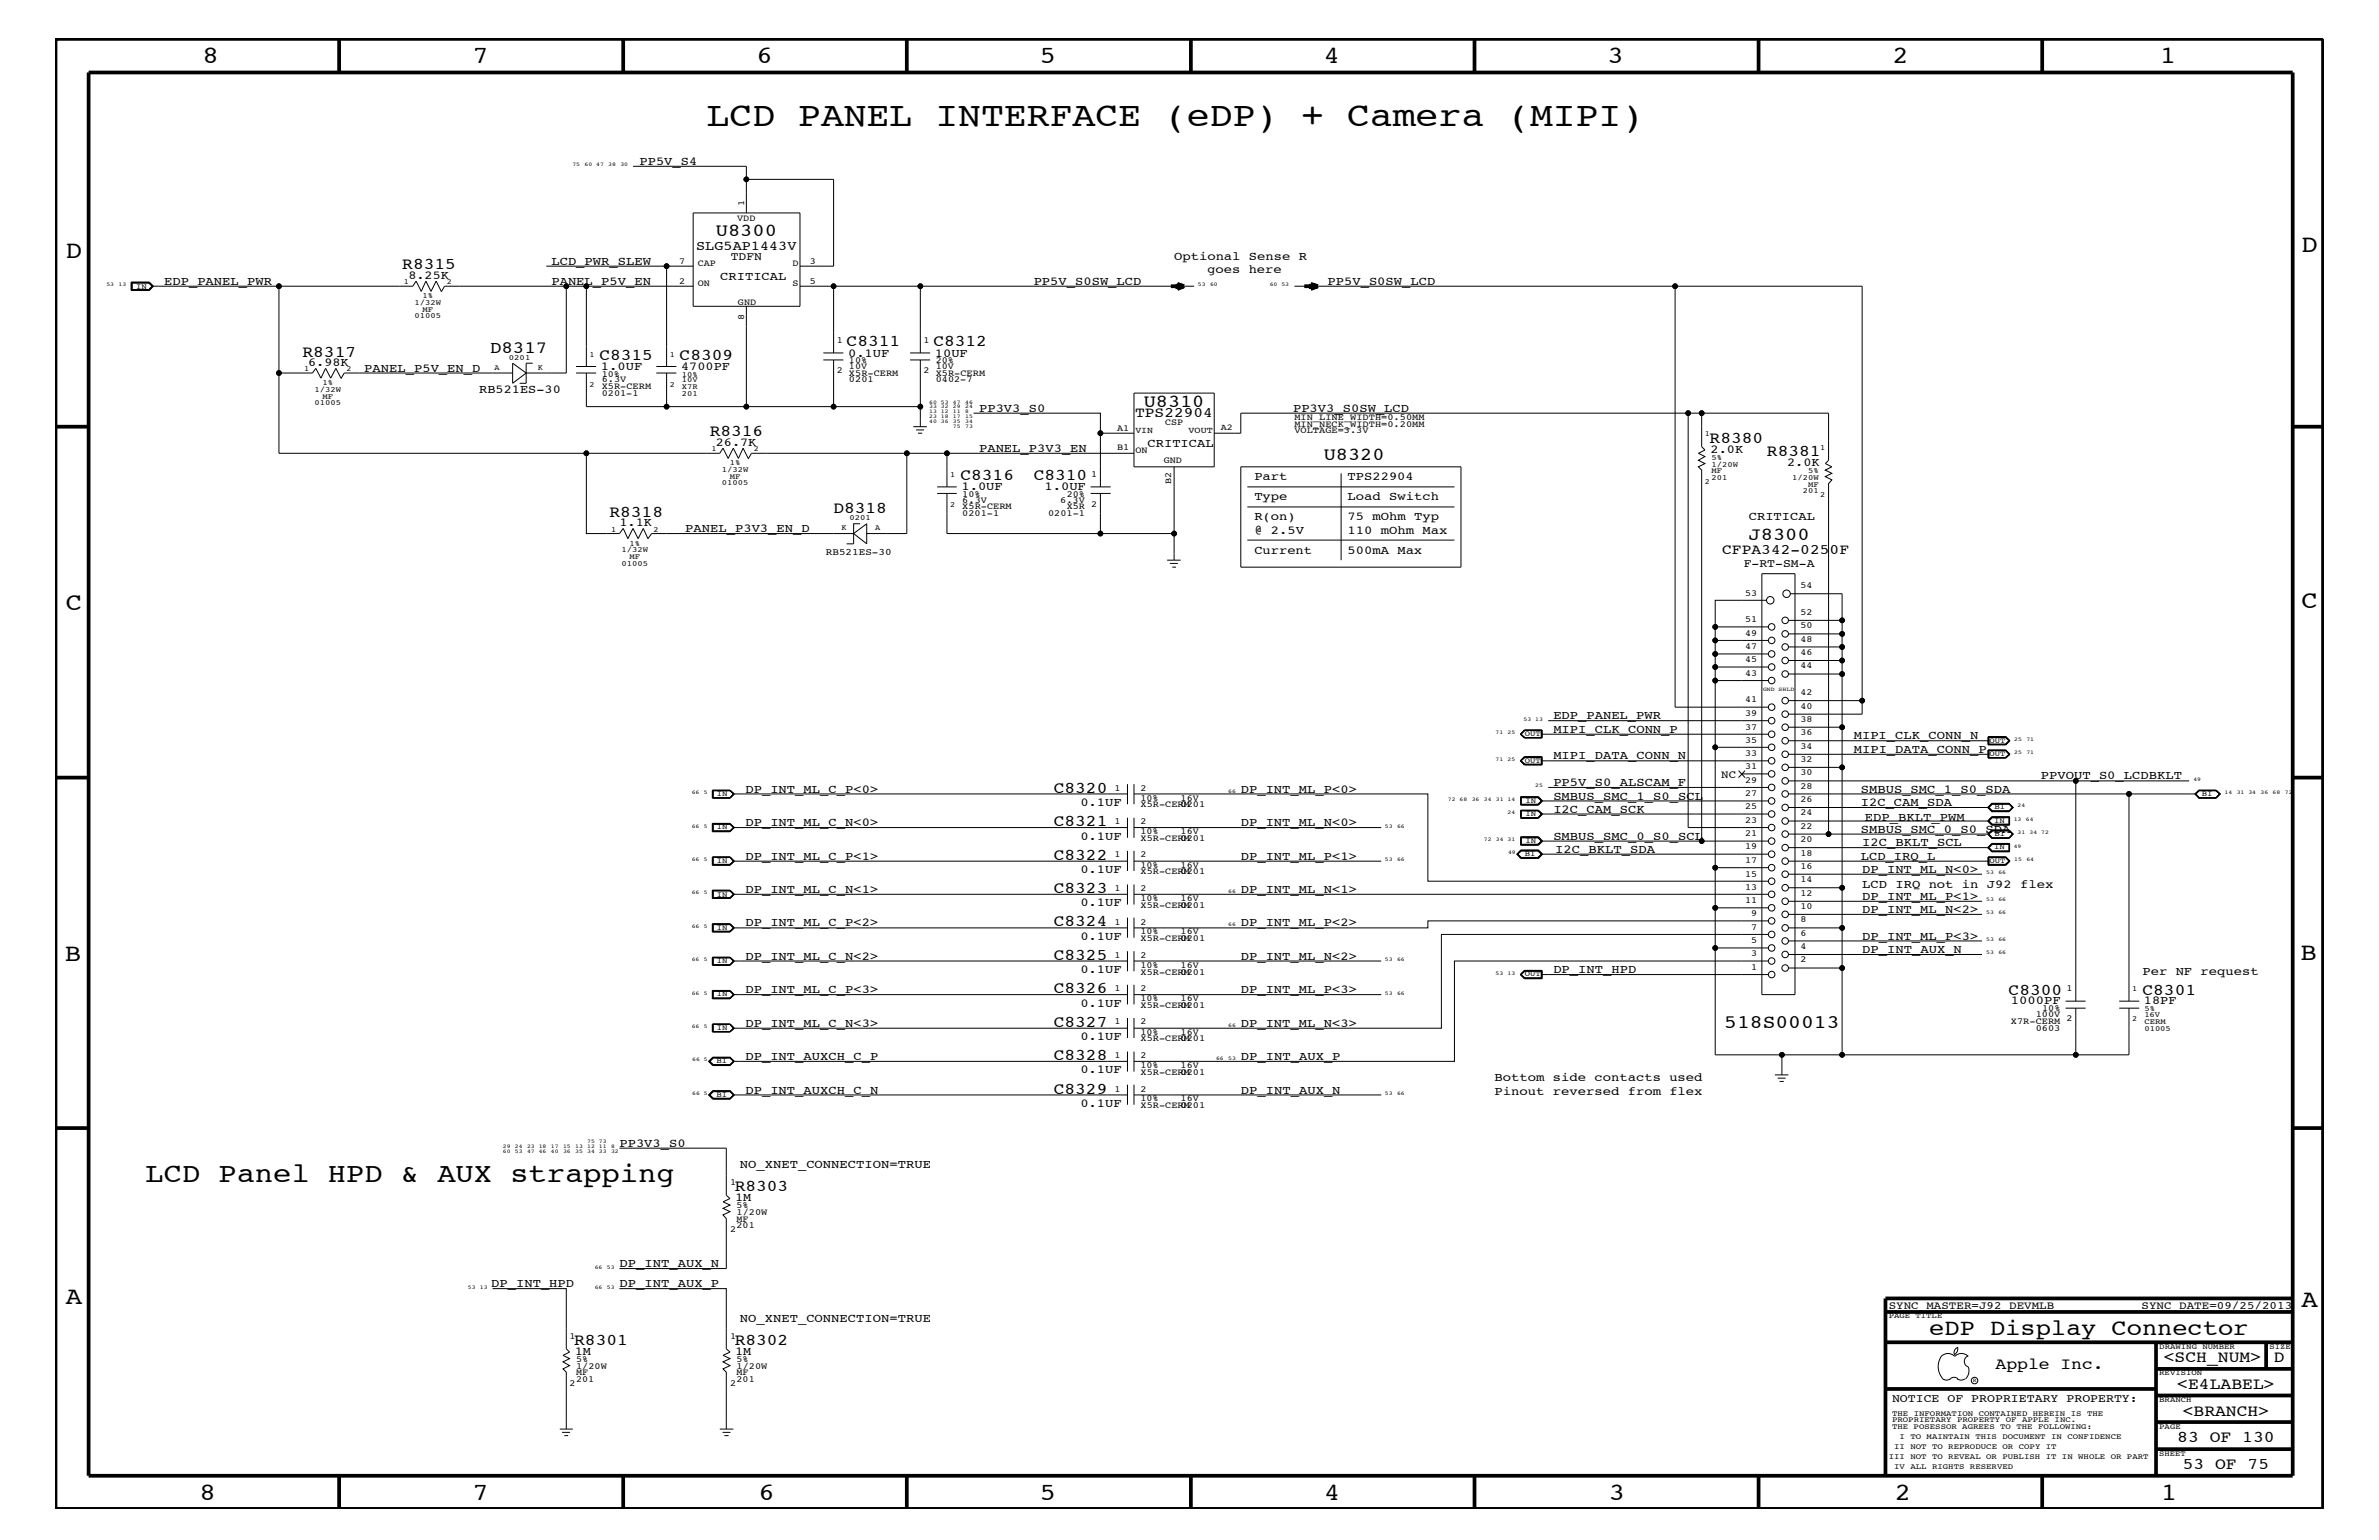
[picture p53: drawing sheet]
<svg xmlns="http://www.w3.org/2000/svg" width="432mm" height="279mm" viewBox="0 0 432 279" stroke-linecap="round" stroke-linejoin="round" font-family="sans-serif">
<defs><g id="words">
<text font-size="6.3" x="128.3" y="22.9">LCD PANEL INTERFACE (eDP) + Camera (MIPI)</text>
<text font-size="5" x="26.4" y="214.4">LCD Panel HPD &amp; AUX strapping</text>
<g font-size="4.5">
<text x="36.7" y="11.5">8</text>
<text x="85.8" y="11.5">7</text>
<text x="137.3" y="11.5">6</text>
<text x="188.7" y="11.5">5</text>
<text x="240.3" y="11.5">4</text>
<text x="291.8" y="11.5">3</text>
<text x="343.5" y="11.5">2</text>
<text x="392" y="11.5">1</text>
<text x="11.9" y="46.8">D</text>
<text x="417.7" y="45.7">D</text>
<text x="11.9" y="110.6">C</text>
<text x="417.7" y="110.4">C</text>
<text x="11.8" y="174.3">B</text>
<text x="417.6" y="174.2">B</text>
<text x="11.9" y="236.7">A</text>
<text x="417.7" y="237.1">A</text>
<text x="36.2" y="272.1">8</text>
<text x="85.8" y="272.1">7</text>
<text x="137.7" y="272.1">6</text>
<text x="188.7" y="272.1">5</text>
<text x="240.4" y="272.1">4</text>
<text x="292" y="272.1">3</text>
<text x="343.9" y="272.1">2</text>
<text x="392.2" y="272.1">1</text>
</g>
<text font-size="4.1" x="350.2" y="242.3">eDP Display Connector</text>
<text font-size="3.5" x="313" y="186.5">518S00013</text>
<g font-size="3.3">
<text x="129.9" y="42.9">U8300</text>
<text x="207.6" y="73.8">U8310</text>
<text x="240.3" y="83.5">U8320</text>
<text x="317.4" y="98">J8300</text>
</g>
<text font-size="3.1" x="88.9" y="64">D8317</text>
<g font-size="3">
<text x="73" y="48.9">R8315</text>
<text x="54.9" y="64.7">R8317</text>
<text x="108.8" y="65.3">C8315</text>
<text x="123.4" y="65.3">C8309</text>
<text x="153.7" y="62.9">C8311</text>
<text x="169.4" y="62.9">C8312</text>
<text x="128.8" y="79.2">R8316</text>
<text x="310.3" y="80.3">R8380</text>
<text x="320.7" y="82.7">R8381</text>
<text x="174.3" y="87.1">C8316</text>
<text x="187.6" y="87.1">C8310</text>
<text x="110.6" y="93.8">R8318</text>
<text x="151.3" y="93.1">D8318</text>
<text x="191.3" y="143.9">C8320</text>
<text x="191.3" y="149.9">C8321</text>
<text x="191.3" y="156">C8322</text>
<text x="191.3" y="162">C8323</text>
<text x="191.3" y="168.1">C8324</text>
<text x="191.3" y="174.2">C8325</text>
<text x="191.3" y="180.2">C8326</text>
<text x="364.6" y="180.5">C8300</text>
<text x="388.9" y="180.5">C8301</text>
<text x="191.3" y="186.3">C8327</text>
<text x="191.3" y="192.3">C8328</text>
<text x="191.3" y="198.4">C8329</text>
<text x="133.3" y="216.1">R8303</text>
<text x="104.2" y="244">R8301</text>
<text x="133.3" y="244">R8302</text>
<text x="362.2" y="248.4">Apple Inc.</text>
<text x="392.7" y="247.1">&lt;SCH_NUM&gt;</text>
<text x="395.2" y="252">&lt;E4LABEL&gt;</text>
<text x="412.7" y="247.1">D</text>
<text x="396.2" y="256.8">&lt;BRANCH&gt;</text>
<text x="395.2" y="261.6">83 OF 130</text>
<text x="396.2" y="266.6">53 OF 75</text>
</g>
<g font-size="2.6">
<text x="206" y="75.7">TPS22904</text>
<text x="312.6" y="100.4">CFPA342-0250F</text>
</g>
<text font-size="2.5" x="126.4" y="45.3">SLG5AP1443V</text>
<g font-size="2.2">
<text x="116.1" y="29.9">PP5V_S4</text>
<text x="213.1" y="47.1">Optional Sense R</text>
<text x="29.8" y="51.7">EDP_PANEL_PWR</text>
<text x="74.1" y="50.7">8.25K</text>
<text x="100.1" y="51.7">PANEL_P5V_EN</text>
<text x="100.1" y="48">LCD_PWR_SLEW</text>
<text x="130.7" y="50.7">CRITICAL</text>
<text x="187.6" y="51.7">PP5V_S0SW_LCD</text>
<text x="219.1" y="49.6">goes here</text>
<text x="241" y="51.7">PP5V_S0SW_LCD</text>
<text x="153.9" y="64.7">0.1UF</text>
<text x="169.7" y="64.7">10UF</text>
<text x="55.9" y="66.4">6.98K</text>
<text x="66.1" y="67.5">PANEL_P5V_EN_D</text>
<text x="87" y="71.3">RB521ES-30</text>
<text x="109.1" y="67.1">1.0UF</text>
<text x="123.6" y="67.1">4700PF</text>
<text x="177.7" y="74.7">PP3V3_S0</text>
<text x="234.7" y="74.7">PP3V3_S0SW_LCD</text>
<text x="129.9" y="80.9">26.7K</text>
<text x="177.7" y="82">PANEL_P3V3_EN</text>
<text x="208.3" y="81.1">CRITICAL</text>
<text x="310.5" y="82.2">2.0K</text>
<text x="174.5" y="88.9">1.0UF</text>
<text x="189.6" y="88.9">1.0UF</text>
<text x="227.7" y="87.1">Part</text>
<text x="244.6" y="87.1">TPS22904</text>
<text x="324.4" y="84.5">2.0K</text>
<text x="112.4" y="95.4">1.1K</text>
<text x="227.7" y="94.3">R(on)</text>
<text x="227.7" y="90.7">Type</text>
<text x="244.6" y="90.7">Load Switch</text>
<text x="244.6" y="94.3">75 mOhm Typ</text>
<text x="317.4" y="94.3">CRITICAL</text>
<text x="124.4" y="96.5">PANEL_P3V3_EN_D</text>
<text x="227.7" y="96.8">@ 2.5V</text>
<text x="227.7" y="100.4">Current</text>
<text x="244.6" y="100.4">500mA Max</text>
<text x="244.6" y="96.8">110 mOhm Max</text>
<text x="281.9" y="130.5">EDP_PANEL_PWR</text>
<text x="281.9" y="137.8">MIPI_DATA_CONN_N</text>
<text x="281.9" y="133">MIPI_CLK_CONN_P</text>
<text x="336.5" y="136.6">MIPI_DATA_CONN_P</text>
<text x="336.5" y="134.1">MIPI_CLK_CONN_N</text>
<text x="135.3" y="143.9">DP_INT_ML_C_P&lt;0&gt;</text>
<text x="225.2" y="143.9">DP_INT_ML_P&lt;0&gt;</text>
<text x="281.9" y="142.6">PP5V_S0_ALSCAM_F</text>
<text x="337.7" y="143.9">SMBUS_SMC_1_S0_SDA</text>
<text x="370.4" y="141.4">PPVOUT_S0_LCDBKLT</text>
<text x="135.3" y="149.9">DP_INT_ML_C_N&lt;0&gt;</text>
<text x="196.1" y="146.2">0.1UF</text>
<text x="225.2" y="149.9">DP_INT_ML_N&lt;0&gt;</text>
<text x="281.9" y="145.1">SMBUS_SMC_1_S0_SCL</text>
<text x="281.9" y="147.5">I2C_CAM_SCK</text>
<text x="337.7" y="146.2">I2C_CAM_SDA</text>
<text x="338.5" y="148.9">EDP_BKLT_PWM</text>
<text x="135.3" y="156">DP_INT_ML_C_P&lt;1&gt;</text>
<text x="196.1" y="152.3">0.1UF</text>
<text x="225.2" y="156">DP_INT_ML_P&lt;1&gt;</text>
<text x="281.9" y="152.3">SMBUS_SMC_0_S0_SCL</text>
<text x="282.3" y="154.8">I2C_BKLT_SDA</text>
<text x="337.7" y="156">LCD_IRQ_L</text>
<text x="337.7" y="151.1">SMBUS_SMC_0_S0_SDA</text>
<text x="338" y="153.5">I2C_BKLT_SCL</text>
<text x="135.3" y="162">DP_INT_ML_C_N&lt;1&gt;</text>
<text x="196.1" y="158.4">0.1UF</text>
<text x="225.2" y="162">DP_INT_ML_N&lt;1&gt;</text>
<text x="338" y="161.1">LCD IRQ not in J92 flex</text>
<text x="338" y="158.4">DP_INT_ML_N&lt;0&gt;</text>
<text x="196.1" y="164.5">0.1UF</text>
<text x="338" y="165.6">DP_INT_ML_N&lt;2&gt;</text>
<text x="338" y="163.3">DP_INT_ML_P&lt;1&gt;</text>
<text x="135.3" y="168.1">DP_INT_ML_C_P&lt;2&gt;</text>
<text x="196.1" y="170.5">0.1UF</text>
<text x="225.2" y="168.1">DP_INT_ML_P&lt;2&gt;</text>
<text x="338" y="172.9">DP_INT_AUX_N</text>
<text x="338" y="170.5">DP_INT_ML_P&lt;3&gt;</text>
<text x="135.3" y="174.2">DP_INT_ML_C_N&lt;2&gt;</text>
<text x="196.1" y="176.6">0.1UF</text>
<text x="225.2" y="174.2">DP_INT_ML_N&lt;2&gt;</text>
<text x="281.9" y="176.6">DP_INT_HPD</text>
<text x="388.9" y="176.8">Per NF request</text>
<text x="135.3" y="180.2">DP_INT_ML_C_P&lt;3&gt;</text>
<text x="196.1" y="182.7">0.1UF</text>
<text x="225.2" y="180.2">DP_INT_ML_P&lt;3&gt;</text>
<text x="365" y="182.2">1000PF</text>
<text x="389.1" y="182.2">18PF</text>
<text x="135.3" y="186.3">DP_INT_ML_C_N&lt;3&gt;</text>
<text x="196.1" y="188.7">0.1UF</text>
<text x="225.2" y="186.3">DP_INT_ML_N&lt;3&gt;</text>
<text x="135.3" y="192.3">DP_INT_AUXCH_C_P</text>
<text x="196.1" y="194.8">0.1UF</text>
<text x="225.2" y="192.3">DP_INT_AUX_P</text>
<text x="271.3" y="196.2">Bottom side contacts used</text>
<text x="135.3" y="198.4">DP_INT_AUXCH_C_N</text>
<text x="196.1" y="200.9">0.1UF</text>
<text x="225.2" y="198.4">DP_INT_AUX_N</text>
<text x="271.3" y="198.7">Pinout reversed from flex</text>
<text x="112.4" y="208.1">PP3V3_S0</text>
<text x="134.3" y="211.9">NO_XNET_CONNECTION=TRUE</text>
<text x="133.4" y="217.9">1M</text>
<text x="89.2" y="233.5">DP_INT_HPD</text>
<text x="112.4" y="229.9">DP_INT_AUX_N</text>
<text x="112.4" y="233.5">DP_INT_AUX_P</text>
<text x="134.3" y="239.9">NO_XNET_CONNECTION=TRUE</text>
<text x="104.3" y="245.8">1M</text>
<text x="133.4" y="245.8">1M</text>
</g>
<g font-size="2.1">
<text x="132.6" y="47.1">TDFN</text>
<text x="316.5" y="102.9">F-RT-SM-A</text>
<text x="343.4" y="254.4">NOTICE OF PROPRIETARY PROPERTY:</text>
</g>
<g font-size="2">
<text x="312.4" y="141.1">NC</text>
<text x="342.8" y="237.4">SYNC_MASTER=J92_DEVMLB</text>
<text x="388.7" y="237.4">SYNC_DATE=09/25/2013</text>
</g>
<text font-size="1.8" x="149.9" y="100.8">RB521ES-30</text>
<g font-size="1.7">
<text x="133.8" y="40.1">VDD</text>
<text x="135" y="37.4" transform="rotate(-90 135 37.4)">1</text>
<text x="123.3" y="47.9">7</text>
<text x="147" y="47.9">3</text>
<text x="123.3" y="51.5">2</text>
<text x="126.7" y="51.9">ON</text>
<text x="126.7" y="48.3">CAP</text>
<text x="143.8" y="48.3">D</text>
<text x="143.8" y="51.9">S</text>
<text x="147" y="51.5">5</text>
<text x="133.9" y="55.3">GND</text>
<text x="135" y="58.1" transform="rotate(-90 135 58.1)">8</text>
<text x="151.9" y="62.3">1</text>
<text x="154.1" y="65.9">10%</text>
<text x="167.6" y="62.3">1</text>
<text x="169.8" y="65.9">20%</text>
<text x="109.2" y="68.4">10%</text>
<text x="109.2" y="70.6">X5R-CERM</text>
<text x="109.2" y="71.8">0201-1</text>
<text x="109.2" y="69.4">6.3V</text>
<text x="151.9" y="67.7">2</text>
<text x="154.1" y="68.2">X5R-CERM</text>
<text x="154.1" y="67">10V</text>
<text x="154.1" y="69.4">0201</text>
<text x="167.6" y="67.7">2</text>
<text x="169.8" y="69.4">0402-7</text>
<text x="169.8" y="67">10V</text>
<text x="169.8" y="68.2">X5R-CERM</text>
<text x="211.5" y="77.2">CSP</text>
<text x="234.9" y="77.4">MIN_NECK_WIDTH=0.20MM</text>
<text x="234.9" y="76.2">MIN_LINE_WIDTH=0.50MM</text>
<text x="202.8" y="81.7">B1</text>
<text x="202.8" y="78.2">A1</text>
<text x="206.1" y="82.2">ON</text>
<text x="211.2" y="83.9">GND</text>
<text x="234.9" y="78.6">VOLTAGE=3.3V</text>
<text x="198" y="86.5">1</text>
<text x="212.6" y="87.7" transform="rotate(-90 212.6 87.7)">B2</text>
<text x="174.7" y="90.1">10%</text>
<text x="174.7" y="92.4">X5R-CERM</text>
<text x="174.7" y="91.2">6.3V</text>
<text x="174.7" y="93.7">0201-1</text>
<text x="190.2" y="93.7">0201-1</text>
<text x="192.4" y="91.2">6.3V</text>
<text x="193.6" y="90.1">20%</text>
<text x="193.6" y="92.4">X5R</text>
<text x="198" y="92">2</text>
<text x="326.8" y="106.7">54</text>
<text x="316.7" y="112.9">51</text>
<text x="316.7" y="108.1">53</text>
<text x="326.8" y="114">50</text>
<text x="326.8" y="111.6">52</text>
<text x="316.7" y="117.8">47</text>
<text x="316.7" y="115.3">49</text>
<text x="326.8" y="118.9">46</text>
<text x="326.8" y="116.4">48</text>
<text x="316.7" y="122.6">43</text>
<text x="316.7" y="120.2">45</text>
<text x="326.8" y="121.3">44</text>
<text x="316.7" y="129.9">39</text>
<text x="316.7" y="127.5">41</text>
<text x="326.8" y="131">38</text>
<text x="326.8" y="128.6">40</text>
<text x="326.8" y="126.2">42</text>
<text x="316.7" y="137.2">33</text>
<text x="316.7" y="134.7">35</text>
<text x="316.7" y="132.4">37</text>
<text x="326.8" y="135.8">34</text>
<text x="326.8" y="133.4">36</text>
<text x="202.3" y="143.5">1</text>
<text x="207" y="143.5">2</text>
<text x="316.7" y="142">29</text>
<text x="316.7" y="139.6">31</text>
<text x="326.8" y="143.1">28</text>
<text x="326.8" y="140.7">30</text>
<text x="326.8" y="138.3">32</text>
<text x="202.3" y="149.5">1</text>
<text x="207" y="149.5">2</text>
<text x="207" y="145.3">10%</text>
<text x="207" y="146.5">X5R-CERM</text>
<text x="214.3" y="146.5">0201</text>
<text x="214.3" y="145.3">16V</text>
<text x="316.7" y="149.3">23</text>
<text x="316.7" y="146.8">25</text>
<text x="316.7" y="144.5">27</text>
<text x="326.8" y="147.9">24</text>
<text x="326.8" y="145.6">26</text>
<text x="202.3" y="155.6">1</text>
<text x="207" y="151.3">10%</text>
<text x="207" y="155.6">2</text>
<text x="207" y="152.6">X5R-CERM</text>
<text x="214.3" y="151.3">16V</text>
<text x="214.3" y="152.6">0201</text>
<text x="316.7" y="154.1">19</text>
<text x="316.7" y="151.8">21</text>
<text x="326.8" y="155.2">18</text>
<text x="326.8" y="152.9">20</text>
<text x="326.8" y="150.4">22</text>
<text x="202.3" y="161.7">1</text>
<text x="207" y="157.4">10%</text>
<text x="207" y="161.7">2</text>
<text x="207" y="158.6">X5R-CERM</text>
<text x="214.3" y="158.6">0201</text>
<text x="214.3" y="157.4">16V</text>
<text x="316.7" y="161.4">13</text>
<text x="316.7" y="159">15</text>
<text x="316.7" y="156.6">17</text>
<text x="326.8" y="160">14</text>
<text x="326.8" y="157.7">16</text>
<text x="202.3" y="167.8">1</text>
<text x="207" y="167.8">2</text>
<text x="207" y="164.7">X5R-CERM</text>
<text x="207" y="163.5">10%</text>
<text x="214.3" y="163.5">16V</text>
<text x="214.3" y="164.7">0201</text>
<text x="316.7" y="163.9">11</text>
<text x="317.8" y="166.2">9</text>
<text x="326.8" y="165">10</text>
<text x="326.8" y="162.5">12</text>
<text x="326.8" y="167.3">8</text>
<text x="202.3" y="173.8">1</text>
<text x="207" y="173.8">2</text>
<text x="207" y="169.5">10%</text>
<text x="207" y="170.7">X5R-CERM</text>
<text x="214.3" y="169.5">16V</text>
<text x="214.3" y="170.7">0201</text>
<text x="317.8" y="173.5">3</text>
<text x="317.8" y="171.1">5</text>
<text x="317.8" y="168.7">7</text>
<text x="326.8" y="172.2">4</text>
<text x="326.8" y="169.8">6</text>
<text x="202.3" y="179.9">1</text>
<text x="207" y="179.9">2</text>
<text x="207" y="175.6">10%</text>
<text x="207" y="176.8">X5R-CERM</text>
<text x="214.3" y="175.6">16V</text>
<text x="214.3" y="176.8">0201</text>
<text x="317.8" y="176">1</text>
<text x="326.8" y="174.6">2</text>
<text x="375.1" y="179.9">1</text>
<text x="202.3" y="185.9">1</text>
<text x="207" y="185.9">2</text>
<text x="207" y="182.9">X5R-CERM</text>
<text x="207" y="181.6">10%</text>
<text x="214.3" y="182.9">0201</text>
<text x="214.3" y="181.6">16V</text>
<text x="365" y="185.8">X7R-CERM</text>
<text x="369.5" y="184.6">100V</text>
<text x="370.7" y="183.5">10%</text>
<text x="375.1" y="185.3">2</text>
<text x="202.3" y="192">1</text>
<text x="207" y="192">2</text>
<text x="207" y="188.9">X5R-CERM</text>
<text x="207" y="187.7">10%</text>
<text x="214.3" y="187.7">16V</text>
<text x="214.3" y="188.9">0201</text>
<text x="369.5" y="187">0603</text>
<text x="207" y="195">X5R-CERM</text>
<text x="207" y="193.7">10%</text>
<text x="214.3" y="195">0201</text>
<text x="214.3" y="193.7">16V</text>
<text x="202.3" y="198.1">1</text>
<text x="207" y="198.1">2</text>
<text x="207" y="199.8">10%</text>
<text x="207" y="201">X5R-CERM</text>
<text x="214.3" y="201">0201</text>
<text x="214.3" y="199.8">16V</text>
<text x="132.5" y="215">1</text>
<text x="133.7" y="219.2">5%</text>
<text x="133.7" y="221.7">MF</text>
<text x="133.7" y="220.4">1/20W</text>
<text x="132.5" y="223.5">2</text>
<text x="133.7" y="222.9">201</text>
<text x="103.4" y="242.9">1</text>
<text x="132.5" y="242.9">1</text>
<text x="103.4" y="251.4">2</text>
<text x="104.6" y="249.5">MF</text>
<text x="104.6" y="250.7">201</text>
<text x="104.6" y="247.1">5%</text>
<text x="104.6" y="248.4">1/20W</text>
<text x="132.5" y="251.4">2</text>
<text x="133.7" y="248.4">1/20W</text>
<text x="133.7" y="247.1">5%</text>
<text x="133.7" y="250.7">201</text>
<text x="133.7" y="249.5">MF</text>
</g>
<g font-size="1.6">
<text x="206.1" y="78.6">VIN</text>
<text x="215.7" y="78.6">VOUT</text>
<text x="221.6" y="78">A2</text>
</g>
<g font-size="1.4">
<text x="24.7" y="52.4">IN</text>
<text x="73.3" y="51.6">1</text>
<text x="81.1" y="51.6">2</text>
<text x="75.2" y="55.3">1/32W</text>
<text x="75.2" y="57.8">01005</text>
<text x="76.7" y="56.6">MF</text>
<text x="76.7" y="54.1">1%</text>
<text x="92.4" y="65.3">0201</text>
<text x="107" y="64.7">1</text>
<text x="121.6" y="64.7">1</text>
<text x="55.2" y="67.3">1</text>
<text x="57.1" y="71.1">1/32W</text>
<text x="58.5" y="69.9">1%</text>
<text x="62.9" y="67.3">2</text>
<text x="89.7" y="67.1">A</text>
<text x="97.6" y="67.1">K</text>
<text x="107" y="70.1">2</text>
<text x="121.6" y="70.1">2</text>
<text x="123.8" y="69.4">10V</text>
<text x="123.8" y="71.8">201</text>
<text x="123.8" y="68.4">10%</text>
<text x="123.8" y="70.6">X7R</text>
<text x="57.1" y="73.5">01005</text>
<text x="58.5" y="72.3">MF</text>
<text x="129.1" y="81.9">1</text>
<text x="136.8" y="81.9">2</text>
<text x="309.5" y="79.2">1</text>
<text x="310.6" y="83.5">5%</text>
<text x="330.4" y="81.6">1</text>
<text x="131" y="88.1">01005</text>
<text x="131" y="85.6">1/32W</text>
<text x="132.5" y="86.9">MF</text>
<text x="132.5" y="84.4">1%</text>
<text x="172.5" y="86.5">1</text>
<text x="309.5" y="87.7">2</text>
<text x="310.6" y="84.7">1/20W</text>
<text x="310.6" y="85.9">MF</text>
<text x="310.6" y="87.1">201</text>
<text x="325.3" y="87.1">1/20W</text>
<text x="327.2" y="89.5">201</text>
<text x="328.2" y="85.9">5%</text>
<text x="328.2" y="88.3">MF</text>
<text x="154.2" y="94.3">0201</text>
<text x="172.5" y="92">2</text>
<text x="330.4" y="90.1">2</text>
<text x="110.9" y="96.5">1</text>
<text x="112.8" y="100.2">1/32W</text>
<text x="114.3" y="99">1%</text>
<text x="114.3" y="101.4">MF</text>
<text x="118.6" y="96.5">2</text>
<text x="152.7" y="96.2">K</text>
<text x="158.8" y="96.2">A</text>
<text x="112.8" y="102.6">01005</text>
<text x="276.8" y="133.5">OUT</text>
<text x="361.1" y="137.2">OUT</text>
<text x="361.1" y="134.7">OUT</text>
<text x="276.8" y="138.4">OUT</text>
<text x="130.1" y="144.5">IN</text>
<text x="276.9" y="145.7">IN</text>
<text x="276.9" y="148.1">IN</text>
<text x="361.9" y="149.3">IN</text>
<text x="362" y="146.8">BI</text>
<text x="399.6" y="144.5">BI</text>
<text x="130.1" y="150.5">IN</text>
<text x="276.8" y="155.4">BI</text>
<text x="276.9" y="152.9">IN</text>
<text x="361.9" y="154.1">IN</text>
<text x="362" y="151.8">BI</text>
<text x="130.1" y="156.6">IN</text>
<text x="361.1" y="156.6">OUT</text>
<text x="130.1" y="162.7">IN</text>
<text x="130.1" y="168.7">IN</text>
<text x="130.1" y="174.8">IN</text>
<text x="276.8" y="177.2">OUT</text>
<text x="387" y="179.9">1</text>
<text x="130.1" y="180.8">IN</text>
<text x="387" y="185.3">2</text>
<text x="389.2" y="185.8">CERM</text>
<text x="389.2" y="183.5">5%</text>
<text x="389.2" y="184.6">16V</text>
<text x="130.1" y="186.9">IN</text>
<text x="389.2" y="187">01005</text>
<text x="130" y="192.9">BI</text>
<text x="130" y="199">BI</text>
<text x="342.8" y="239.2">PAGE TITLE</text>
<text x="391.9" y="244.7">DRAWING NUMBER</text>
<text x="411.9" y="244.7">SIZE</text>
<text x="391.9" y="249.5">REVISION</text>
<text x="343.4" y="256.8">THE INFORMATION CONTAINED HEREIN IS THE</text>
<text x="391.9" y="254.4">BRANCH</text>
<text x="343.4" y="258">PROPRIETARY PROPERTY OF APPLE INC.</text>
<text x="343.4" y="259.3">THE POSESSOR AGREES TO THE FOLLOWING:</text>
<text x="343.8" y="262.9">II NOT TO REPRODUCE OR COPY IT</text>
<text x="344.8" y="261.1">I TO MAINTAIN THIS DOCUMENT IN CONFIDENCE</text>
<text x="391.9" y="259.3">PAGE</text>
<text x="342.8" y="264.7">III NOT TO REVEAL OR PUBLISH IT IN WHOLE OR PART</text>
<text x="343.8" y="266.6">IV ALL RIGHTS RESERVED</text>
<text x="391.9" y="264.1">SHEET</text>
</g>
<g font-size="1">
<text x="103.9" y="30.2">75</text>
<text x="106.1" y="30.2">60 47</text>
<text x="110.4" y="30.2">38</text>
<text x="112.6" y="30.2">30</text>
<text x="19.3" y="51.9">53</text>
<text x="21.5" y="51.9">13</text>
<text x="217.4" y="51.9">53</text>
<text x="219.6" y="51.9">60</text>
<text x="230.5" y="51.9">60 53</text>
<text x="168.7" y="75">13 12</text>
<text x="168.7" y="75.9">23 18</text>
<text x="168.7" y="74.1">33 32</text>
<text x="168.7" y="76.7">40 36</text>
<text x="168.7" y="73.3">60 53</text>
<text x="173" y="75">11</text>
<text x="173" y="75.9">17</text>
<text x="173" y="74.1">29</text>
<text x="173" y="76.7">35</text>
<text x="173" y="73.3">47</text>
<text x="173" y="77.6">75</text>
<text x="175.2" y="75">8</text>
<text x="175.2" y="75.9">15</text>
<text x="175.2" y="74.1">24</text>
<text x="175.2" y="76.7">34</text>
<text x="175.2" y="73.3">46</text>
<text x="175.2" y="77.6">73</text>
<text x="320" y="125.4">GND SHLD</text>
<text x="276.5" y="130.8">53 13</text>
<text x="271.4" y="133.2">71</text>
<text x="273.6" y="133.2">25</text>
<text x="365.6" y="136.8">25</text>
<text x="365.6" y="134.4">25</text>
<text x="367.8" y="136.8">71</text>
<text x="367.8" y="134.4">71</text>
<text x="222.9" y="143.9">66</text>
<text x="271.4" y="138">71</text>
<text x="273.6" y="138">25</text>
<text x="278.6" y="142.9">25</text>
<text x="398.1" y="141.7">49</text>
<text x="125.6" y="144">66</text>
<text x="127.8" y="144">5</text>
<text x="262.8" y="145.3">72 68</text>
<text x="267.1" y="145.3">36</text>
<text x="269.3" y="145.3">34</text>
<text x="271.5" y="145.3">31 14</text>
<text x="273.6" y="147.7">24</text>
<text x="365.5" y="149">13</text>
<text x="366.2" y="146.5">24</text>
<text x="367.7" y="149">64</text>
<text x="403.8" y="144">14</text>
<text x="406" y="144">31 34</text>
<text x="410.3" y="144">36</text>
<text x="412.5" y="144">68</text>
<text x="414.7" y="144">72</text>
<text x="125.6" y="150.1">66</text>
<text x="127.8" y="150.1">5</text>
<text x="251.4" y="150.1">53</text>
<text x="253.6" y="150.1">66</text>
<text x="269.3" y="152.6">72</text>
<text x="271.5" y="152.6">34 31</text>
<text x="273.7" y="155">49</text>
<text x="365.5" y="153.8">49</text>
<text x="366.2" y="151.3">31</text>
<text x="368.4" y="151.3">34 72</text>
<text x="125.6" y="156.2">66</text>
<text x="127.8" y="156.2">5</text>
<text x="222.9" y="162">66</text>
<text x="251.4" y="156.2">53</text>
<text x="253.6" y="156.2">66</text>
<text x="360.5" y="158.6">53</text>
<text x="362.7" y="158.6">66</text>
<text x="365.6" y="156.2">15</text>
<text x="367.8" y="156.2">64</text>
<text x="125.6" y="162.2">66</text>
<text x="127.8" y="162.2">5</text>
<text x="360.5" y="165.9">53</text>
<text x="360.5" y="163.5">53</text>
<text x="362.7" y="165.9">66</text>
<text x="362.7" y="163.5">66</text>
<text x="125.6" y="168.3">66</text>
<text x="127.8" y="168.3">5</text>
<text x="222.9" y="168.1">66</text>
<text x="360.5" y="173.2">53</text>
<text x="360.5" y="170.7">53</text>
<text x="362.7" y="173.2">66</text>
<text x="362.7" y="170.7">66</text>
<text x="125.6" y="174.4">66</text>
<text x="127.8" y="174.4">5</text>
<text x="251.4" y="174.4">53</text>
<text x="253.6" y="174.4">66</text>
<text x="271.4" y="176.8">53</text>
<text x="273.6" y="176.8">13</text>
<text x="125.6" y="180.5">66</text>
<text x="127.8" y="180.5">5</text>
<text x="251.4" y="180.5">53</text>
<text x="253.6" y="180.5">66</text>
<text x="125.6" y="186.5">66</text>
<text x="127.8" y="186.5">5</text>
<text x="222.9" y="186.3">66</text>
<text x="125.6" y="192.6">66 5</text>
<text x="220.7" y="192.3">66</text>
<text x="222.9" y="192.3">53</text>
<text x="125.6" y="198.7">66 5</text>
<text x="251.4" y="198.7">53</text>
<text x="253.6" y="198.7">66</text>
<text x="91.3" y="208.3">29</text>
<text x="91.3" y="209.2">60</text>
<text x="93.5" y="208.3">24</text>
<text x="93.5" y="209.2">53</text>
<text x="95.7" y="208.3">23 18</text>
<text x="95.7" y="209.2">47 46</text>
<text x="100" y="208.3">17</text>
<text x="100" y="209.2">40</text>
<text x="102.2" y="208.3">15</text>
<text x="102.2" y="209.2">36</text>
<text x="104.4" y="208.3">13</text>
<text x="104.4" y="209.2">35</text>
<text x="106.6" y="208.3">12 11</text>
<text x="106.6" y="207.5">75 73</text>
<text x="106.6" y="209.2">34 33</text>
<text x="110.9" y="208.3">8</text>
<text x="110.9" y="209.2">32</text>
<text x="84.9" y="233.8">53</text>
<text x="87.1" y="233.8">13</text>
<text x="107.9" y="230.2">66</text>
<text x="107.9" y="233.8">66</text>
<text x="110.2" y="230.2">53</text>
<text x="110.2" y="233.8">53</text>
<text x="358.1" y="250.7">R</text>
</g>
</g></defs>
<g fill="none" stroke="#000" stroke-width=".18">
<path d="M114.9 30.2h20.6v8.4M125.8 38.6h19.4v17h-19.4zM135.5 32.5h15.8v15.8h-6.1M23.8 51.2h3.3l.8 .7-.8 .8h-3.3zM23.9 52.7v-1.4h3.2l.7 .6-.7 .8M24 51.3h3l.7 .6-.7 .7h-3zM27 51.3l.6 .6M27.6 51.9l-.6 .6h-3M27.6 51.9h23M80.1 52.9l-.9-1.9-1 1.9-.9-1.9-.8 1.9-1-1.9-.6 .9h-24.3v15.8M99.1 48.3h21.9v18.2M102.8 51.9v15.8h-7.3"/>
<path d="M106.4 51.9v14.6M121 48.3h4.8M125.8 51.9h-45.1l-.6 1M135.5 55.6v18.2M145.2 51.9h6.1v12.1M151.3 51.9h15.7M216.7 51.9h-49.7v12.1M234.9 51.9h103.1v77.7h-13.4M304 51.9v76.4h17M61.9 68.6l-.9-1.8-1 1.8-.9-1.8-.8 1.8-1-1.8-.6 .9h-6.1v14.5h55.8M93 67.7h-30.5l-.6 1M93 65.9l2.5 1.8-2.5 1.8z"/>
<path d="M96.7 65.9h-1.2v3.6h-1.2M104.6 66.5h3.6M104.6 67.7h3.6M106.4 67.7v6.1h14.6M119.1 67.7h3.7M119.1 66.5h3.7M121 67.7v6.1h14.5M135.5 73.8h15.8M149.4 64h3.7M149.4 65.3h3.7M151.3 65.3v8.5h15.7M165.2 64h3.6"/>
<path d="M165.2 65.3h3.6M165.8 77.4h2.4M166.3 78h1.4M166.6 78.6h.8M167 65.3v12.1M176.7 75h23v3.6M199.7 78.6h6.1M199.7 78.6v9.7M205.8 71.3h14.6v13.4h-14.6zM306.4 75v75.1h14.6M308.9 75h-83.7v3.6h-4.8M135.8 83.2l-.9-1.9-.9 1.9-.9-1.9-.9 1.9-1-1.9-.6 .9h-24.2v14.6h6l.7-.9 .9 1.8 .9-1.8 .9 1.8 1-1.8 .8 1.8 .7-.9h36.6l2.4 1.9v-3.7l-2.4 1.8"/>
<path d="M156.1 95h-1.2v3.7h-1.2M164.6 82.2v14.6h-7.3M170.1 89.5h3.6M170.1 88.3h3.6M171.9 82.2v6.1M171.9 89.5v7.3h27.8M198 88.3h3.6M198 89.5h3.6M199.7 89.5v7.3h13.4M205.8 82.2h-69.4l-.6 1.1M213.1 84.7v16.9M225.2 84.7h40v18.2h-40z"/>
<path d="M226.4 88.3h37.6M226.4 92h37.6M226.4 98h37.6M243.4 85.9v15.7M211.8 101.6h2.5M212.3 102.2h1.5M212.8 102.9h.6M319.8 104.1h6v76.4h-6zM320.6 108.9h-9.3v4.8M321 118.6h-9.7v2.4M321 116.2h-9.7v2.4M321 113.7h-9.7v2.5"/>
<path d="M324.6 119.8h9.7v2.5M324.6 117.4h9.7v2.4M324.6 115h9.7v2.4M324.6 112.6h9.7v2.4M325 107.7h9.3v4.9M275.9 138l.8-.7h3.2v1.5h-3.2zM276 138l.7-.6h3.1v1.3h-3.1zM276 133.2l.7 .6h3.1M276 133.2l.7 .7M276.1 138l.7-.6h2.9v1.2h-2.9zM276.7 132.4h3.2v1.5h-3.2M276.7 132.4l-.7 .8"/>
<path d="M276.7 132.4l-.8 .8 .8 .7M276.8 132.5l-.7 .7 .7 .6M279.7 138h41.3M279.7 133.2h41.3M279.7 132.5v1.3M279.8 132.5h-3.1l-.7 .7M279.8 132.4v1.5M281 130.8h40M315.6 139.8l1.1 1.3M316.7 139.8l-1.1 1.3M321 135.6h-9.7v21.8M321 123.5h-9.7v12.1"/>
<path d="M321 121h-9.7v2.5M324.6 122.3h9.7v9.6M324.6 136.8h36.4M324.6 139.2h9.7M324.6 134.4h36.4M324.6 131.9h9.7M324.6 127.1h13.4M334.3 131.9v36.4M360.8 133.7h3.3M360.8 133.6h3.3l.7 .8-.7 .8h-3.3zM360.8 135.1h3.3M360.9 133.7v1.4"/>
<path d="M360.9 136.2h3.2l.6 .6-.6 .6h-3.2zM361 136.2v1.2M361 133.8h3l.7 .6-.7 .6h-3zM364 136.2l.7 .6-.7 .6M364.1 136.1h-3.3v1.4h3.3M364.1 136.1l.7 .7-.7 .7M364.1 136.1l.6 .7-.6 .7M364.1 133.7l.6 .7-.6 .7M129.3 143.4h3.2l.8 .6-.8 .8h-3.2zM129.3 149.4h3.2l.8 .7-.8 .8h-3.2zM129.3 155.5h3.2l.8 .7-.8 .8h-3.2zM129.4 144.7h3.1"/>
<path d="M129.4 143.4v1.4M129.4 155.5v1.4h3.1l.8-.7M129.4 156.8h3.1M129.4 143.5h3.1M129.4 155.6h3.1M129.5 143.5v1.2M129.5 149.5h3l.6 .6-.6 .6h-3zM129.5 155.6v1.2M132.5 143.5l.7 .5-.7 .7M132.5 149.5l.7 .6-.7 .7M132.5 155.6l.7 .6-.7 .6M132.5 143.5l.6 .5"/>
<path d="M132.5 155.6l.6 .6M132.5 149.5h-3.1v1.3h3.1M132.5 149.5l.8 .6M133.1 150.1h71.5M133.1 144h71.5M133.1 156.2h71.5M133.1 144l-.6 .7M133.1 156.2l-.6 .6M133.3 150.1l-.8 .7M204.6 142.3v3.6M204.6 148.4v3.6M204.6 154.4v3.6"/>
<path d="M205.8 142.3v3.6M205.8 148.4v3.6M205.8 154.4v3.6M205.8 144h53.4v15.9h61.8M205.8 150.1h44.9M205.8 156.2h44.9M275.3 155l.8-.7h3.1l.7 .7-.7 .7h-3.1zM275.4 155l.7-.6h3l.7 .6-.7 .6h-3zM276 154.2h3.2l.8 .8-.8 .7h-3.2l-.7-.7zM276 144.6h3.2l.8 .7-.8 .8h-3.2zM276 151.8h3.2l.8 .8-.8 .8h-3.2zM276.1 144.7h3l.6 .6"/>
<path d="M276.1 152h3l.6 .6M276.1 154.4h3l.6 .6h41.3M276.1 154.4l-.6 .6 .6 .6h3l.6-.6M276.1 151.9h3l.7 .7-.7 .6h-3zM279.1 146l.7-.7-.7-.7h-3v1.4M279.1 147.1h-3v1.3h3M279.1 147.1l.7 .6-.7 .7M279.1 147.1l.6 .6M279.2 147l.8 .7-.8 .7M279.2 144.6l.7 .7-.7 .7h-3.2M279.2 147l.7 .7-.7 .7M279.2 151.8l.7 .8-.7 .7h-3.2"/>
<path d="M279.2 147h-3.2v1.4h3.2M279.7 145.3l-.6 .6h-3M279.7 147.7l-.6 .7M279.7 152.6l-.6 .6M279.7 145.3h41.3M279.7 147.7h41.3M279.7 152.6h41.3M281 142.9h40M316.1 140.4h4.9M321 157.4h-9.7v7.3M324.6 144h73.9l.7-.5h3l.6 .5-.6 .7h-3l-.7-.7M324.6 141.7h52.2"/>
<path d="M324.6 149h36.4M324.6 153.8h36.4M324.6 156.2h36.4M324.6 158.6h35.1M331.9 151.3v-63.6l.6-.6-1.2-.6 1.2-.6-1.2-.6 1.2-.6-1.2-.6 .6-.6v-8.5h-23v6.1l.6 .5-1.2 .6 1.2 .6-1.2 .7 1.2 .6-1.2 .6 .6 .6v67.3M360.8 153.8l.7-.8h3.2v1.5h-3.2zM360.8 146.5l.7-.8h3.2l.7 .8-.7 .8h-3.2zM360.8 151.3l.7-.7h3.2l.7 .7-.7 .8h-3.2zM360.8 155.5h3.3l.7 .7-.7 .8h-3.3zM360.8 151.3l.7-.6h3.2l.6 .6-.6 .8h-3.2zM360.9 155.6h3.2l.6 .6-.6 .6h-3.2zM361 149l.6 .5"/>
<path d="M361 153.8l.6 .6h3.1M361 155.6v1.2M361 146.5l.6 .6h3.1l.6-.6-.6-.6h-3.1l-.6 .6h-36.4M361 151.3l.6 .7h3.1M361.5 148.2l-.7 .8 .7 .6h3.2M361.5 153.1l-.7 .7 .7 .7M361.5 154.5h3.2M361.5 148.3h3.2v1.2h-3.2l-.6-.5zM361.5 148.2h3.2v1.5h-3.2l-.7-.7zM361.5 153.1h3.2M361.5 153.1l-.6 .7 .6 .7M364 155.6l.7 .6-.7 .6"/>
<path d="M364.1 155.5l.6 .7-.6 .7h-3.3M364.7 148.4h-3.1l-.6 .6M364.7 153.2h-3.1l-.6 .6M364.7 150.7h-3.1l-.6 .6h-36.4M364.7 145.8h-3.2l-.7 .7 .7 .7h3.2M364.7 145.8l.6 .7-.6 .7M364.7 150.7l.6 .6-.6 .7M364.7 153.1v1.4M364.7 145.8h-3.2l-.6 .7 .6 .7h3.2M364.7 150.7h-3.2l-.6 .6 .6 .7h3.2M386.4 144v37.6M397.3 141.7h-20.5v39.9"/>
<path d="M398.5 144l.6-.5h3.2l.5 .5-.5 .7h-3.2zM402.3 143.4h-3.2l-.7 .6 .7 .8h3.2M402.3 143.4l.7 .6-.7 .8M402.3 143.4l.6 .6-.6 .8M129.3 161.5h3.2l.8 .7-.8 .8h-3.2zM129.3 167.6h3.2l.8 .7-.8 .8h-3.2zM129.3 173.7h3.2l.8 .7-.8 .7h-3.2zM129.3 179.7h3.2l.8 .8-.8 .7h-3.2zM129.4 173.7v1.4M129.4 175h3.1M129.4 173.8h3.1M129.5 161.7h3l.6 .5-.6 .6h-3z"/>
<path d="M129.5 167.8h3l.6 .5-.6 .6h-3zM129.5 173.8v1.2M129.5 179.9h3l.6 .6-.6 .5h-3zM132.5 161.6l.7 .6-.7 .7h-3.1M132.5 167.7l.7 .6-.7 .7M132.5 173.8l.7 .6-.7 .6M132.5 179.8l.7 .7-.7 .6M132.5 173.8l.6 .6M132.5 161.6h-3.1v1.4M132.5 167.7h-3.1v1.3h3.1M132.5 179.8h-3.1v1.3h3.1M132.5 161.6l.8 .6"/>
<path d="M132.5 167.7l.8 .6M132.5 179.8l.8 .7M133.1 162.2h71.5M133.1 168.3h71.5M133.1 174.4h71.5M133.1 174.4l-.6 .6M133.3 168.3l-.8 .7M204.6 160.5v3.6M204.6 166.5v3.6M204.6 172.6v3.6M204.6 178.7v3.5M205.8 160.5v3.6"/>
<path d="M205.8 166.5v3.6M205.8 172.6v3.6M205.8 178.7v3.5M205.8 162.2h115.2M205.8 174.4h44.9M276 176.8l.7-.7h3.1v1.4h-3.1zM276.1 176.8l.7-.6h2.9v1.2h-2.9zM276.7 176.1h3.2v1.5h-3.2l-.8-.8zM279.7 176.8h41.3M311.3 172v19.4h12.1v3.6M321 164.7h-9.7v7.3h9.7M321 167.1h-61.8v1.2h-53.4"/>
<path d="M321 169.5h-59.4v17h-55.8M321 174.4h-57v18.2h-58.2M324.6 175.6h9.7v15.8M324.6 168.3h9.7v7.3M324.6 161.1h9.7M324.6 163.5h35.1M324.6 165.9h35.1M324.6 170.7h35.1M324.6 173.2h35.1M129.3 185.8h3.2l.8 .7-.8 .7h-3.2zM129.4 197.9l-.7 .8 .7 .6h3.1l.8-.6M129.4 197.9l-.8 .8 .8 .7h3.1l.8-.7"/>
<path d="M129.4 185.8v1.4M129.4 187.1h3.1M129.4 185.9h3.1M129.4 191.9h3.1l.8 .7-.8 .6h-3.1l-.7-.6zM129.4 191.8h3.1l.8 .8-.8 .7h-3.1l-.8-.7zM129.4 197.9h3.1l.8 .8M129.5 191.9h3l.7 .7-.7 .6h-3l-.7-.6zM129.5 198h3l.7 .7-.7 .6h-3l-.7-.6zM129.5 185.9v1.2M132.5 185.9l.7 .6-.7 .6M132.5 185.9l.6 .6M133.1 180.5h71.5"/>
<path d="M133.1 186.5h71.5M133.1 186.5l-.6 .6M133.3 180.5l-.8 .6M204.6 192.6h-71.5l-.6-.6h-3l-.6 .6 .6 .6h3l.6-.6M204.6 198.7h-71.5l-.6-.6h-3l-.6 .6 .6 .5h3l.6-.5M204.6 184.7v3.6M204.6 190.8v3.6M204.6 196.8v3.6M205.8 184.7v3.6M205.8 190.8v3.6M205.8 196.8v3.6M205.8 180.5h44.9"/>
<path d="M205.8 198.7h44.9M322.2 195h2.4M322.7 195.6h1.4M323 196.2h.8M323.4 191.4h10.9M374.9 181.6h3.6M374.9 182.9h3.6M376.8 182.9v8.5h-42.5M384.6 182.9h3.7M384.6 181.6h3.7M386.4 182.9v8.5h-9.6M112.4 208.3h19.4v8.6l.7 .6-1.3 .5 1.3 .6-1.3 .6 1.3 .6-1.3 .6 .6 .7v9.1h-19.4"/>
<path d="M89.4 233.8h13.4v10.9l.6 .6-1.2 .6 1.2 .6-1.2 .6 1.2 .7-1.2 .6 .6 .5v10.4M112.4 233.8h19.4v10.9l.7 .6-1.3 .6 1.3 .6-1.3 .6 1.3 .7-1.3 .6 .6 .5v10.4M101.6 259.3h2.4M102 259.9h1.5M130.6 259.3h2.5M131.1 259.9h1.5M352.3 246.1a1.72 1.72 0 0 1 2.5 0 1.69 1.69 0 0 1 2.4 0M352.4 246a3.2 3.2 0 0 0 .4 4.3l.8 .1 .4-.2M354 250.2l.7-.3 .7 .3M355.2 250.2l.7 .2 .7-.2M355.3 244.4v.3a1.18 1.18 0 0 1-.6 1.1M355.4 244.4a.99 .99 0 0 0-.6 1.4"/>
<path d="M357.2 246a1.04 1.04 0 0 0-.7 1 1.04 1.04 0 0 0 .7 1M357.3 248l.1 .7a2.11 2.11 0 0 1-.6 1.5M102.4 260.5h.7M131.5 260.5h.7"/>
<circle cx="135.5" cy="32.5" r=".42"/>
<circle cx="50.6" cy="51.9" r=".42"/>
<circle cx="102.8" cy="51.9" r=".42"/>
<circle cx="106.4" cy="51.9" r=".42"/>
<circle cx="121" cy="48.3" r=".42"/>
<circle cx="151.3" cy="51.9" r=".42"/>
<circle cx="167" cy="51.9" r=".42"/>
<circle cx="304" cy="51.9" r=".42"/>
<circle cx="50.6" cy="67.7" r=".42"/>
<circle cx="121" cy="73.8" r=".42"/>
<circle cx="135.5" cy="73.8" r=".42"/>
<circle cx="151.3" cy="73.8" r=".42"/>
<circle cx="167" cy="73.8" r=".42"/>
<circle cx="199.7" cy="78.6" r=".42"/>
<circle cx="306.4" cy="75" r=".42"/>
<circle cx="308.9" cy="75" r=".42"/>
<circle cx="106.4" cy="82.2" r=".42"/>
<circle cx="164.6" cy="82.2" r=".42"/>
<circle cx="171.9" cy="82.2" r=".42"/>
<circle cx="199.7" cy="96.8" r=".42"/>
<circle cx="213.1" cy="96.8" r=".42"/>
<circle cx="311.3" cy="116.2" r=".42"/>
<circle cx="311.3" cy="118.6" r=".42"/>
<circle cx="311.3" cy="113.7" r=".42"/>
<circle cx="321.3" cy="108.9" r=".68"/>
<circle cx="321.6" cy="116.2" r=".59"/>
<circle cx="321.6" cy="113.7" r=".59"/>
<circle cx="321.6" cy="118.6" r=".59"/>
<circle cx="324" cy="117.4" r=".59"/>
<circle cx="324" cy="115" r=".59"/>
<circle cx="324" cy="112.6" r=".59"/>
<circle cx="324" cy="119.8" r=".59"/>
<circle cx="324.3" cy="107.7" r=".68"/>
<circle cx="334.3" cy="117.4" r=".42"/>
<circle cx="334.3" cy="112.6" r=".42"/>
<circle cx="334.3" cy="115" r=".42"/>
<circle cx="334.3" cy="119.8" r=".42"/>
<circle cx="311.3" cy="135.6" r=".42"/>
<circle cx="311.3" cy="121" r=".42"/>
<circle cx="311.3" cy="123.5" r=".42"/>
<circle cx="321.6" cy="130.8" r=".59"/>
<circle cx="321.6" cy="133.2" r=".59"/>
<circle cx="321.6" cy="138" r=".59"/>
<circle cx="321.6" cy="135.6" r=".59"/>
<circle cx="321.6" cy="123.5" r=".59"/>
<circle cx="321.6" cy="121" r=".59"/>
<circle cx="321.6" cy="128.3" r=".59"/>
<circle cx="324" cy="139.2" r=".59"/>
<circle cx="324" cy="131.9" r=".59"/>
<circle cx="324" cy="129.6" r=".59"/>
<circle cx="324" cy="122.3" r=".59"/>
<circle cx="324" cy="136.8" r=".59"/>
<circle cx="324" cy="134.4" r=".59"/>
<circle cx="324" cy="127.1" r=".59"/>
<circle cx="334.3" cy="122.3" r=".42"/>
<circle cx="334.3" cy="131.9" r=".42"/>
<circle cx="334.3" cy="139.2" r=".42"/>
<circle cx="338" cy="127.1" r=".42"/>
<circle cx="308.9" cy="152.6" r=".42"/>
<circle cx="311.3" cy="157.4" r=".42"/>
<circle cx="321.6" cy="159.9" r=".59"/>
<circle cx="321.6" cy="147.7" r=".59"/>
<circle cx="321.6" cy="140.4" r=".59"/>
<circle cx="321.6" cy="155" r=".59"/>
<circle cx="321.6" cy="157.4" r=".59"/>
<circle cx="321.6" cy="150.1" r=".59"/>
<circle cx="321.6" cy="145.3" r=".59"/>
<circle cx="321.6" cy="142.9" r=".59"/>
<circle cx="321.6" cy="152.6" r=".59"/>
<circle cx="324" cy="141.7" r=".59"/>
<circle cx="324" cy="156.2" r=".59"/>
<circle cx="324" cy="146.5" r=".59"/>
<circle cx="324" cy="144" r=".59"/>
<circle cx="324" cy="151.3" r=".59"/>
<circle cx="324" cy="149" r=".59"/>
<circle cx="324" cy="153.8" r=".59"/>
<circle cx="324" cy="158.6" r=".59"/>
<circle cx="331.9" cy="151.3" r=".42"/>
<circle cx="376.8" cy="141.7" r=".42"/>
<circle cx="386.4" cy="144" r=".42"/>
<circle cx="311.3" cy="164.7" r=".42"/>
<circle cx="311.3" cy="172" r=".42"/>
<circle cx="321.6" cy="164.7" r=".59"/>
<circle cx="321.6" cy="169.5" r=".59"/>
<circle cx="321.6" cy="172" r=".59"/>
<circle cx="321.6" cy="176.8" r=".59"/>
<circle cx="321.6" cy="167.1" r=".59"/>
<circle cx="321.6" cy="162.2" r=".59"/>
<circle cx="321.6" cy="174.4" r=".59"/>
<circle cx="324" cy="165.9" r=".59"/>
<circle cx="324" cy="170.7" r=".59"/>
<circle cx="324" cy="168.3" r=".59"/>
<circle cx="324" cy="173.2" r=".59"/>
<circle cx="324" cy="163.5" r=".59"/>
<circle cx="324" cy="175.6" r=".59"/>
<circle cx="324" cy="161.1" r=".59"/>
<circle cx="334.3" cy="175.6" r=".42"/>
<circle cx="334.3" cy="168.3" r=".42"/>
<circle cx="334.3" cy="161.1" r=".42"/>
<circle cx="323.4" cy="191.4" r=".42"/>
<circle cx="334.3" cy="191.4" r=".42"/>
<circle cx="376.8" cy="191.4" r=".42"/>
<circle cx="358.4" cy="250.5" r=".59"/>
</g>
<g fill="none" stroke="#000" stroke-width=".68" stroke-linecap="butt">
<path d="M10.1 7.1h411.5v266.7h-411.5zM16.1 13.2h400v254.5h-400zM61.6 7.1v6.1M113.1 7.1v6.1M164.6 7.1v6.1M216.2 7.1v6.1M267.6 7.1v6.1M319.2 7.1v6.1M370.7 7.1v6.1M212.5 51.9h2.4M213.7 51.5l1.2 .4-1.2 .5zM213.7 51.6l1.2 .3"/>
<path d="M213.7 51.8l1.2 .1M213.7 51.7l1.2 .2M214.9 51.9l-1.2 .2M214.9 51.9l-1.2 .5M214.9 51.9l-1.2 .3M236.7 51.9h2.5M237.9 51.6l1.3 .3M237.9 51.8l1.3 .1M237.9 51.7l1.3 .2M237.9 51.5l1.3 .4-1.3 .5zM239.2 51.9l-1.3 .2M239.2 51.9l-1.3 .5"/>
<path d="M239.2 51.9l-1.3 .3M10.1 77.4h6M416.1 77.4h5.5M10.1 141.1h6M416.1 141.1h5.5M10.1 204.7h6M416.1 204.7h5.5M342.2 238h73.9M416.1 235.6h-73.9v32.1M342.2 243.5h73.9M342.2 252h49.1M391.3 258h24.8"/>
<path d="M391.3 253.2h24.8M391.3 248.4h24.8M391.3 243.5v24.2M411.3 243.5v4.9M61.6 267.7v6.1M113.1 267.7v6.1M164.6 267.7v6.1M216.2 268v5.8M267.6 267.7v6.1M319.2 267.7v6.1M370.7 267.7v6.1M391.3 262.9h24.8"/>
</g>
<g fill="#000">
<circle cx="135.5" cy="32.5" r=".42"/>
<circle cx="50.6" cy="51.9" r=".42"/>
<circle cx="102.8" cy="51.9" r=".42"/>
<circle cx="106.4" cy="51.9" r=".42"/>
<circle cx="121" cy="48.3" r=".42"/>
<circle cx="151.3" cy="51.9" r=".42"/>
<circle cx="167" cy="51.9" r=".42"/>
<circle cx="304" cy="51.9" r=".42"/>
<circle cx="50.6" cy="67.7" r=".42"/>
<circle cx="121" cy="73.8" r=".42"/>
<circle cx="135.5" cy="73.8" r=".42"/>
<circle cx="151.3" cy="73.8" r=".42"/>
<circle cx="167" cy="73.8" r=".42"/>
<circle cx="199.7" cy="78.6" r=".42"/>
<circle cx="306.4" cy="75" r=".42"/>
<circle cx="308.9" cy="75" r=".42"/>
<circle cx="106.4" cy="82.2" r=".42"/>
<circle cx="164.6" cy="82.2" r=".42"/>
<circle cx="171.9" cy="82.2" r=".42"/>
<circle cx="199.7" cy="96.8" r=".42"/>
<circle cx="213.1" cy="96.8" r=".42"/>
<circle cx="311.3" cy="113.7" r=".42"/>
<circle cx="311.3" cy="116.2" r=".42"/>
<circle cx="311.3" cy="118.6" r=".42"/>
<circle cx="334.3" cy="112.6" r=".42"/>
<circle cx="334.3" cy="115" r=".42"/>
<circle cx="334.3" cy="117.4" r=".42"/>
<circle cx="334.3" cy="119.8" r=".42"/>
<circle cx="311.3" cy="135.6" r=".42"/>
<circle cx="311.3" cy="123.5" r=".42"/>
<circle cx="311.3" cy="121" r=".42"/>
<circle cx="334.3" cy="139.2" r=".42"/>
<circle cx="334.3" cy="122.3" r=".42"/>
<circle cx="334.3" cy="131.9" r=".42"/>
<circle cx="338" cy="127.1" r=".42"/>
<circle cx="308.9" cy="152.6" r=".42"/>
<circle cx="311.3" cy="157.4" r=".42"/>
<circle cx="331.9" cy="151.3" r=".42"/>
<circle cx="376.8" cy="141.7" r=".42"/>
<circle cx="386.4" cy="144" r=".42"/>
<circle cx="311.3" cy="172" r=".42"/>
<circle cx="311.3" cy="164.7" r=".42"/>
<circle cx="334.3" cy="175.6" r=".42"/>
<circle cx="334.3" cy="161.1" r=".42"/>
<circle cx="334.3" cy="168.3" r=".42"/>
<circle cx="323.4" cy="191.4" r=".42"/>
<circle cx="334.3" cy="191.4" r=".42"/>
<circle cx="376.8" cy="191.4" r=".42"/>
</g>
<use href="#words"/>
</svg>
